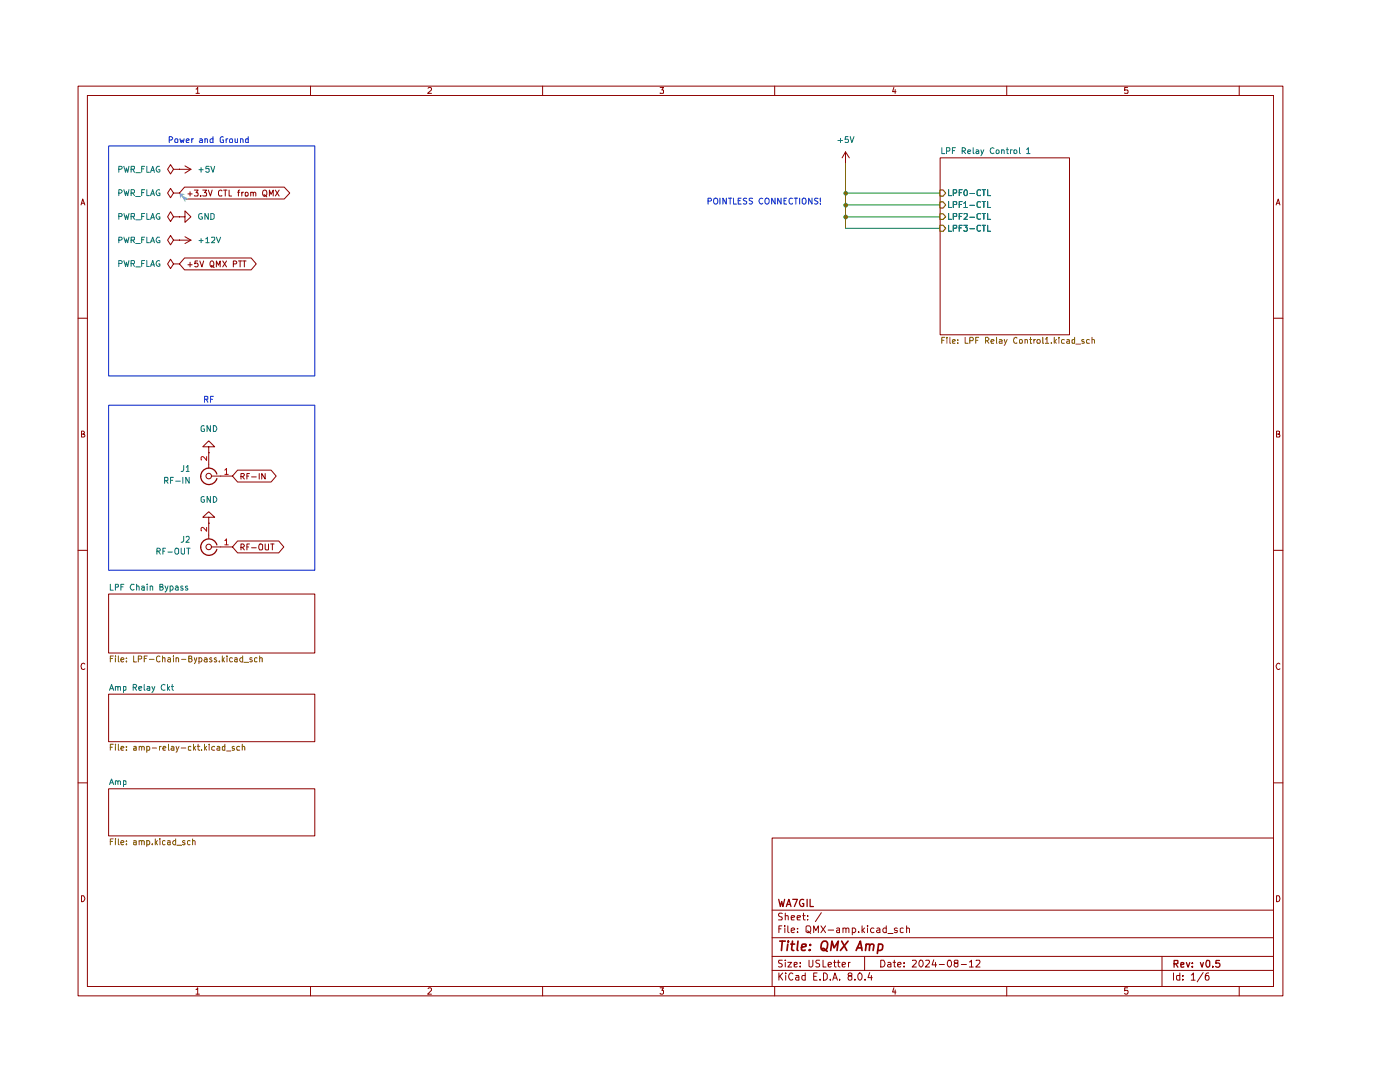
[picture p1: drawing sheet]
<svg xmlns="http://www.w3.org/2000/svg" width="279mm" height="216mm" viewBox="0 0 279 216" stroke-linecap="round" stroke-linejoin="round" font-family="sans-serif">
<g fill="none" stroke="#8e0200" stroke-width=".2">
<path d="M15.6 17.2h240.4v181.5h-240.4zM17.4 19h236.8v177.8h-236.8zM39.1 17.8l.4-.4v1.2M39.1 18.6h.7M62 17.2v1.8M85.4 17.6l.2-.2h.3l.2 .2v.3l-.8 .7h.8M108.3 17.2v1.8M131.7 17.4h.7l-.3 .5 .3 .1v.5h-.7M154.6 17.2v1.8M178.4 17.4l-.3 .9h.7M178.6 17.9v.7M200.9 17.2v1.8"/>
<path d="M225 17.4h-.5v.6l.5-.1 .1 .2-.1 .5-.5-.1M247.3 17.2v1.8M16.2 40.9l.3-1.2 .4 1.2M16.3 40.6h.5M254.7 40.9l.4-1.2 .3 1.2M254.8 40.6h.6M15.6 63.5h1.8M254.2 63.5h1.8M16.3 86.6l.5-.1v-.4l-.5-.1v1.2h.5l.1-.3-.3-.3M254.8 86.6l.6-.1v-.4l-.6-.1v1.2h.6v-.3l-.2-.3M15.6 109.8h1.8M254.2 109.8h1.8"/>
<path d="M16.9 132.5l-.2-.2a.65 .65 0 0 0-.5 .7 .65 .65 0 0 0 .5 .6l.2-.2M255.4 132.5l-.2-.2a.65 .65 0 0 0-.5 .7 .65 .65 0 0 0 .5 .6l.2-.2M15.6 156.2h1.8M254.2 156.2h1.8M16.3 178.7h.4a.66 .66 0 0 1 .2 .8 .66 .66 0 0 1-.6 .4zM154.1 167.2h100.1v29.6h-100.1zM254.8 178.7h.4a.66 .66 0 0 1 .2 .8 .66 .66 0 0 1-.6 .4zM39.1 197.4l.4-.3v1.3M39.1 198.4h.7M62 196.8v1.9M85.4 197.3l.2-.2h.3l.2 .2v.3l-.8 .8h.8M108.3 196.8v1.9"/>
<path d="M131.7 197.1h.7l-.3 .5 .3 .1v.5l-.2 .2h-.3l-.2-.2M154.1 193.6h100.1M154.1 190.8h100.1M154.1 187.1h100.1M154.1 181.6h100.1M154.6 196.8v1.9M155.4 194.1v1.5M155.4 185.3h.5M155.6 194.7l.6 .9M156 184.7h-.6v1.4M156.1 191.6h-.7v.6a.49 .49 0 0 1 .6 .1 .49 .49 0 0 1 0 .6h-.6M156.1 182.3h-.7a.49 .49 0 0 0 .1 .5 .49 .49 0 0 0 .5 .2v.6h-.6"/>
<path d="M156.2 194.1l-.8 .9M156.6 184.7v.1M156.6 185.2v.9M156.7 191.6v.1M156.7 182.8l.5-.1 .1 .9M156.7 182.2v1.4M156.7 192v1M156.8 194.1v.2M156.8 194.6v1M157.2 192h.8l-.8 1h.8M157.2 184.7v1.2l.3 .2M157.9 185.7l.7-.2-.2-.3-.5 .1v.6l.3 .2 .3-.1"/>
<path d="M157.9 183.1l.7-.1-.1-.3h-.5l-.1 .2 .1 .7h.5M158.2 194.3a.55 .55 0 0 0-.7 0 .55 .55 0 0 0-.1 .7l.2 .3a.37 .37 0 0 0 .3 .3 .37 .37 0 0 0 .3-.2M158.5 192.5l.6-.1v-.3h-.6v.8h.6M158.8 194.6h.5l.1 1M159.1 183.1l.7-.1-.1-.3h-.5l-.1 .2 .1 .7h.5M159.2 185.9v.2M159.2 185.3h.1M159.4 195h-.4l-.3 .2 .3 .4 .4-.1M159.7 192.8v.2M159.7 192.1v.1M160.2 182.7h.5M160.4 182.2v1.2v.2h.3"/>
<path d="M160.7 194.6h-.5l-.2 .3v.4l.3 .3 .4-.1M160.7 194.1v1.5M160.9 184.9l.1-.2h.5a.86 .86 0 0 1 0 1.3l-.3 .1-.3-.2zM161.1 185.8l.7 .5M161.2 183.5v.1M161.2 182.7v.2M161.5 191.6v1.2l.2 .2h.3l.2-.3v-1.1M162.4 186.1v-1.4l.4 1 .5-1v1.4M162.4 194.8h.5M163.1 194.1h-.7v1.5h.7M163.6 191.6h-.6l-.2 .3 .2 .3 .6 .2v.4l-.3 .2-.5-.1M163.7 195.4v.2"/>
<path d="M163.8 184.7l1 1.4M163.9 182.1l-1.2 1.8M164.3 191.6v1.4h.5M164.3 194.1h.4l.4 .4v.7l-.4 .4h-.4zM164.8 184.7l-1 1.4M165.3 192.5l.6-.1v-.3l-.5-.1-.1 .2v.6l.1 .2 .5-.1M165.3 185.6h1.1M165.7 195.4v.2M166.2 195.6l.4-1.5 .5 1.5M166.4 192h.5M166.4 195.2h.6M166.5 191.6v1.2l.4 .2"/>
<path d="M167 185.3h.6v.8M167.1 192h.5M167.3 191.6v1.2l.3 .2M167.6 195.4v.2M167.6 185.5l-.6 .2v.3h.6M168.1 192.5l.6-.1v-.3l-.5-.1-.1 .2v.6l.1 .2 .5-.1M168.2 185.3l.3-.1 .3 .1v.8M168.2 185.2v.9M168.8 185.3l.3-.1 .3 .1v.8M169.3 192v1M169.5 194.7l-.3-.2 .3-.4 .5 .2-.1 .3a.56 .56 0 0 0-.5 .3 .56 .56 0 0 0-.1 .6l.5 .1 .2-.2v-.5l-.2-.2M169.7 192l-.4 .3"/>
<path d="M170.1 185.3l.4-.1 .3 .2v.4l-.3 .3-.4-.1M170.1 185.2v1.3M170.6 195.4v.2M171.4 185.9v.2M171.5 194.1a.75 .75 0 0 1 .6 .8 .75 .75 0 0 1-.6 .7 .92 .92 0 0 1 0-1.5zM172 184.7v1.4M172.1 185.6l.5 .5M172.6 185.2l-.6 .5M172.6 190.8v2.8M172.6 195.4v.2M173.1 184.7v.1M173.1 185.2v.9"/>
<path d="M173.6 194.1l-.4 1h.9M173.9 194.6v1M174.4 185.3l-.4-.1-.3 .2v.4l.3 .3 .4-.1M175 185.3l.4-.1 .2 .1v.8M175.6 185.5l-.7 .3v.1l.3 .2 .4-.1M175.8 191.6h.6a.76 .76 0 0 1 .2 .9 .76 .76 0 0 1-.8 .5zM176.9 185.3l-.5-.1-.2 .2v.4l.2 .3 .5-.1M176.9 184.7v1.4M177.2 192.1l.3-.1 .3 .2v.8M177.2 186.3h1M177.8 192.4l-.7 .2 .2 .4 .5-.1M178.2 192h.5"/>
<path d="M178.4 197.1l-.3 .9h.7M178.5 191.6v1.3l.2 .1M178.6 197.5v.9M179.1 185.3l-.4-.1-.2 .1 .1 .3 .5 .1v.3h-.6M179.2 192.5l.6-.1-.1-.4-.5 .2v.6l.2 .2 .3-.1M180.3 185.3l-.4-.1-.2 .1v.6l.2 .2 .4-.1M180.4 192.8v.2M180.4 192.1v.1M180.9 185.3l.2-.1 .4 .1v.8M180.9 184.7v1.4M182.1 191.7l.6-.1 .2 .3-.9 1.1h.9M183.6 191.7v-.1a.68 .68 0 0 1 .7 .6 .68 .68 0 0 1-.6 .8 .89 .89 0 0 1-.1-1.3z"/>
<path d="M184.7 191.7l.7-.1 .1 .3-.8 1.1h.8M186.4 191.5l-.4 1h.9M186.7 192v1M187.5 192.4h1M189.2 191.7l.1-.1a.68 .68 0 0 1 .7 .6 .68 .68 0 0 1-.6 .8 .89 .89 0 0 1-.2-1.3zM190.7 192.2l-.3-.3 .1-.2 .6-.1 .1 .4-.6 .2-.2 .2v.3l.3 .3 .5-.2v-.5l-.3-.1M191.9 192.4h1M193.5 191.9h.1l.3-.3v1.4M193.5 193h.7M194.8 191.7l.7-.1 .1 .3-.9 1.1h.9M200.9 196.8v1.9M225 197.1h-.5v.6l.5-.1 .1 .2-.1 .5-.4 .1-.1-.2"/>
<path d="M231.9 190.8v6M234.2 194.1v1.5M235.5 194.6h-.6l-.1 .3 .1 .6h.6M235.5 194.1v1.5M236.1 195.4v.2M236.1 194.6v.2M237.7 194.6l.5-.5v1.5M237.7 195.6h.8M240.1 194.1l-1.2 1.8M241.2 194.1l-.4 .1-.3 .5 .1 .8h.6v-.8l-.4-.1-.3 .4M247.3 196.8v1.9"/>
</g>
<g fill="none" stroke="#8e0200" stroke-width=".25">
<path d="M155.4 179.5l.3 1.4 .3-1 .3 1 .3-1.4M158.2 179.5h.9l-.6 1.4M160.4 179.5a.66 .66 0 0 0-.9 .7 .66 .66 0 0 0 .9 .6v-.5h-.3M161.1 179.5v1.4M161.7 179.5v1.4h.6M156.9 180.9l.5-1.4 .5 1.4M157.1 180.5h.6M234.3 192.3l.8-.1v-.5l-.8-.1v1.4M234.7 192.3l.4 .7M235.7 192.5l.6-.1v-.2h-.6v.7h.6M236.8 192.1l.3 .9 .3-.9M238 192.8v.2"/>
<path d="M238 192.2h.1M239.6 192.1l.3 .9 .3-.9M240.8 191.6h.5l.1 .3v.8l-.3 .3a.82 .82 0 0 1-.3-1.4zM242 192.8v.2M243.4 191.6h-.7l-.1 .6h.8l.1 .5-.3 .3-.6-.2"/>
</g>
<g fill="none" stroke="#8e0200" stroke-width=".34">
<path d="M155.6 187.8h1.1M156.1 187.8l-.1 1.9M157.2 188.4l-.1 1.3M157.3 187.8v.2M157.8 188.4h.8M158.2 187.8l-.2 1.6 .1 .2 .3 .1M159.3 187.8l-.2 1.6 .2 .3M159.9 189.1l1-.3v-.3l-.6-.1-.3 .2v1h.7M161.6 189.5l.1 .1h-.2l.1-.1-.1 .2M161.7 188.5v.1M164.1 188l.3-.2h.4l.3 .2a1.3 1.3 0 0 1-.5 1.7 .6 .6 0 0 1-.8-.6zM164.2 189.2l.3 .1 .6 .5"/>
<path d="M165.8 189.7l.2-1.9 .5 1.3 .8-1.3-.3 1.9M168 187.8l1 1.9M169.2 187.8l-1.5 1.9M170.9 189.7l.8-1.9 .3 1.9M171.1 189.1h.9M172.8 188.6l.3-.2 .5 .1-.1 1.2M172.9 188.4l-.2 1.3M173.6 188.6a.47 .47 0 0 1 .4-.2 .47 .47 0 0 1 .4 .2l-.2 1.1M175.3 188.5l.6-.1 .2 .2v.7a.65 .65 0 0 1-.9 .3M175.3 188.4l-.2 1.8"/>
</g>
<path d="M187.6 42.7h.6l.5 .6-.5 .5h-.6z" fill="#fff"/>
<path d="M187.6 42.7h.6l.5 .6-.5 .5h-.6z" fill="none" stroke="#7d6000" stroke-width=".2"/>
<path d="M189.3 42.6v1.2h.6M190.2 43.2h.6l.1-.5-.7-.1v1.2M191.4 43.2h.5M192 42.6h-.6v1.2M192.4 42.7h.6v.4l-.6 .7h.6M193.5 43.3h1M195.7 42.7a.45 .45 0 0 0-.7 .1v.7a.45 .45 0 0 0 .7 .2M196 42.6h.7M196.3 42.6v1.2M197.1 42.6v1.2h.6" fill="none" stroke="#076f70" stroke-width=".2"/>
<path d="M187.6 45h.6l.5 .6-.5 .5h-.6z" fill="#fff"/>
<path d="M187.6 45h.6l.5 .6-.5 .5h-.6z" fill="none" stroke="#7d6000" stroke-width=".2"/>
<path d="M189.3 45v1.1h.6M190.2 45.6l.7-.1v-.5h-.7v1.1M191.4 45.5h.5M192 45h-.6v1.1M192.4 45h.6l-.3 .4 .3 .1v.5l-.1 .1h-.4l-.1-.1M193.5 45.6h1M195.7 45h-.5l-.2 .2 .1 .8 .2 .1 .4-.1M196 45h.7M196.3 45v1.1M197.1 45v1.1h.6" fill="none" stroke="#076f70" stroke-width=".2"/>
<path d="M187.6 40.3h.6l.5 .6-.5 .6h-.6z" fill="#fff"/>
<path d="M187.6 40.3h.6l.5 .6-.5 .6h-.6z" fill="none" stroke="#7d6000" stroke-width=".2"/>
<path d="M189.3 40.2v1.2h.6M190.2 40.8h.6l.1-.5-.7-.1v1.2M191.4 40.8h.5M192 40.2h-.6v1.2M192.4 40.6l.3-.4v1.2M192.4 41.4h.6M193.5 41h1M195.7 40.3a.45 .45 0 0 0-.7 .2v.6a.45 .45 0 0 0 .7 .2M196 40.2h.7M196.3 40.2v1.2M197.1 40.2v1.2h.6" fill="none" stroke="#076f70" stroke-width=".2"/>
<path d="M187.6 37.9h.6l.5 .6-.5 .6h-.6z" fill="#fff"/>
<path d="M187.6 37.9h.6l.5 .6-.5 .6h-.6z" fill="none" stroke="#7d6000" stroke-width=".2"/>
<path d="M189.3 37.8v1.2h.6M190.2 38.5h.6l.1-.1v-.4l-.1-.2h-.6v1.2M191.4 38.4h.5M192 37.8h-.6v1.2M192.5 37.9l.3-.1 .2 .3v.8l-.1 .1h-.4l-.1-.4zM193.5 38.6h1M195.7 38l-.4-.2-.3 .4v.6l.2 .2 .5-.1M196 37.8h.7M196.3 37.8v1.2M197.1 37.8v1.2h.6" fill="none" stroke="#076f70" stroke-width=".2"/>
<g fill="#fff">
<path d="M187.6 31.5h25.8v35.3h-25.8z"/>
<path d="M21.7 118.5h41.1v11.8h-41.1z"/>
<path d="M21.7 138.5h41.1v9.5h-41.1z"/>
<path d="M21.7 157.4h41.1v9.4h-41.1z"/>
<path d="M187.6 42.7h.6l.5 .6-.5 .5h-.6z"/>
</g>
<path d="M187.6 42.7h.6l.5 .6-.5 .5h-.6z" fill="none" stroke="#7d6000" stroke-width=".2"/>
<path d="M189.3 42.6v1.2h.6M190.2 43.2h.6l.1-.5-.7-.1v1.2M191.4 43.2h.5M192 42.6h-.6v1.2M192.4 42.7h.6v.4l-.6 .7h.6M193.5 43.3h1M195.7 42.7a.45 .45 0 0 0-.7 .1v.7a.45 .45 0 0 0 .7 .2M196 42.6h.7M196.3 42.6v1.2M197.1 42.6v1.2h.6" fill="none" stroke="#076f70" stroke-width=".2"/>
<path d="M187.6 45h.6l.5 .6-.5 .5h-.6z" fill="#fff"/>
<path d="M187.6 45h.6l.5 .6-.5 .5h-.6z" fill="none" stroke="#7d6000" stroke-width=".2"/>
<path d="M189.3 45v1.1h.6M190.2 45.6l.7-.1v-.5h-.7v1.1M191.4 45.5h.5M192 45h-.6v1.1M192.4 45h.6l-.3 .4 .3 .1v.5l-.1 .1h-.4l-.1-.1M193.5 45.6h1M195.7 45h-.5l-.2 .2 .1 .8 .2 .1 .4-.1M196 45h.7M196.3 45v1.1M197.1 45v1.1h.6" fill="none" stroke="#076f70" stroke-width=".2"/>
<path d="M187.6 40.3h.6l.5 .6-.5 .6h-.6z" fill="#fff"/>
<path d="M187.6 40.3h.6l.5 .6-.5 .6h-.6z" fill="none" stroke="#7d6000" stroke-width=".2"/>
<path d="M189.3 40.2v1.2h.6M190.2 40.8h.6l.1-.5-.7-.1v1.2M191.4 40.8h.5M192 40.2h-.6v1.2M192.4 40.6l.3-.4v1.2M192.4 41.4h.6M193.5 41h1M195.7 40.3a.45 .45 0 0 0-.7 .2v.6a.45 .45 0 0 0 .7 .2M196 40.2h.7M196.3 40.2v1.2M197.1 40.2v1.2h.6" fill="none" stroke="#076f70" stroke-width=".2"/>
<path d="M187.6 37.9h.6l.5 .6-.5 .6h-.6z" fill="#fff"/>
<g fill="none" stroke="#7d6000" stroke-width=".2">
<path d="M187.6 37.9h.6l.5 .6-.5 .6h-.6zM188 67.9h.4M188.6 67.3h-.6v1.2M189 67.3v.2M189 67.7v.8M189.6 67.3v1.2h.1M190.1 68.2l.6-.2-.2-.3-.4 .2v.4l.1 .2h.4M191.2 68.4v.1M191.2 67.8v.1M192.6 67.3v1.2h.6M193.5 68h.6l.1-.2v-.3l-.1-.2h-.6v1.2M194.7 67.9h.5"/>
<path d="M195.3 67.3h-.6v1.2M196.7 68h.4l.3-.4-.3-.3h-.4v1.2M196.9 68l.5 .5M197.8 68.2l.6-.2-.2-.3-.4 .2v.4l.1 .2h.4M198.9 67.3l.1 1.2M199.5 67.8l.3-.1 .2 .2v.6h-.5l-.1-.3 .6-.2M200.4 67.7l.3 .8M201 67.7l-.6 1.2M202.9 67.5l-.1-.2a.67 .67 0 0 0-.5 .5 .67 .67 0 0 0 .2 .7l.4-.1M203.5 67.8h.5v.7l-.5-.1zM204.6 67.8l.3-.1 .2 .2v.6M204.6 67.7v.8"/>
<path d="M205.5 67.7h.4M205.7 67.3v1.2h.2M206.3 67.7v.8M206.7 67.7l-.4 .1v.2M207 67.8h.5l.1 .5-.2 .2h-.3l-.2-.2zM208.1 67.3v1.2h.2M208.6 67.6h.2l.2-.3v1.2M208.6 68.5h.7M209.8 68.4v.1M210.4 67.3v1.2M210.5 68.1l.3 .4M210.8 67.7l-.4 .5"/>
<path d="M211.3 67.3v.2M211.3 67.7v.8M212.4 67.8a.36 .36 0 0 0-.6 .2l.1 .5h.5M212.9 67.8l.4-.1 .1 .2v.6h-.5v-.3l.5-.2M214.5 67.3v1.2h-.5v-.7h.5M214.7 68.7h.9M216.3 67.8h-.4v.3l.4 .1v.3h-.4M217.4 67.8a.36 .36 0 0 0-.6 .2l.1 .5h.5M217.9 67.8l.4-.1 .1 .2v.6M217.9 67.3v1.2M22 131.4h.4M22.6 130.9h-.6v1.2"/>
<path d="M23 130.9v.1M23 131.2v.9M23.6 130.9v1.1l.2 .1M24.1 131.7l.6-.1-.1-.4-.5 .2v.5l.2 .2 .3-.1M25.2 131.9v.2M25.2 131.3v.1M26.7 130.9v1.2h.6M27.6 131.5l.7-.1v-.4l-.7-.1v1.2M28.8 131.4h.4M29.4 130.9h-.6v1.2M29.8 131.6h.9M31.9 131a.45 .45 0 0 0-.7 .1l.1 .8 .3 .2 .3-.2"/>
<path d="M32.4 131.4l.2-.2 .3 .1v.8M32.4 130.9v1.2M33.5 131.3l.4-.1 .1 .2v.7M34 131.6h-.4l-.2 .1 .2 .4 .4-.1M34.6 130.9v.1M34.6 131.2v.9M35.1 131.4l.2-.2 .3 .2v.7M35.1 131.2v.9M36.2 131.6h.9M37.7 131.4h.5l.1-.4-.6-.1v1.2l.6-.1 .1-.3-.3-.3M38.8 131.2l.2 .9M39.3 131.2l-.3 .9-.2 .3"/>
<path d="M39.7 131.3l.3-.1 .3 .3-.1 .5h-.5M39.7 131.2v1.2M40.8 131.3l.3-.1 .2 .2v.7M41.3 131.6h-.4l-.2 .1 .2 .4 .4-.1M42.2 131.3l-.2-.1-.2 .3 .5 .4-.1 .2-.4-.1M43.2 131.3l-.3-.1-.1 .3 .5 .4-.2 .2-.3-.1M43.8 131.9v.2M44.4 130.9v1.2M44.4 131.6l.4 .5M44.8 131.2l-.4 .5M45.3 130.9v.1M45.3 131.2v.9"/>
<path d="M46.4 131.3l-.3-.1-.3 .3 .1 .5h.5M46.8 131.3h.5v.8M47.3 131.6l-.5 .1v.3h.5M48.4 131.3l-.3-.1-.3 .3v.3l.3 .3 .3-.1M48.4 130.9v1.2M48.7 132.2h.9M50.3 131.3h-.4v.3l.3 .1 .2 .2-.2 .2-.3-.1M51.3 131.3l-.3-.1-.2 .2v.5l.2 .2 .3-.1M51.8 131.4l.2-.2 .3 .1v.8M51.8 130.9v1.2M22 149.1h.4M22.6 148.5h-.6v1.2"/>
<path d="M23 148.5v.2M23 148.9v.8M23.6 148.5v1.2h.2M24.1 149.4l.6-.2-.1-.3-.5 .2v.4l.1 .2h.4M25.2 149.6v.1M25.2 149v.1M26.7 149h.5v.7h-.5v-.3l.5-.2M27.8 149l.3-.1 .2 .2v.6M27.8 148.9v.8M28.3 149.1l.1-.2 .4 .2v.6M29.3 149a.36 .36 0 0 1 .6 .2l-.1 .5h-.5M29.3 148.9v1.2"/>
<path d="M30.4 149.3h.8M31.8 148.9v.8M32.2 148.9l-.4 .3M32.5 149.4l.6-.2-.2-.3-.4 .2v.4l.1 .2h.4M33.6 148.5v1.2h.2M34.2 149l.3-.1 .2 .2v.6h-.5l-.1-.3 .6-.2M35.1 148.9l.3 .8M35.7 148.9l-.4 1.1-.2 .1M36.2 149.3h.9M38.1 149h-.5v.6l.5 .1M38.6 148.5v1.2M38.8 149.3l.2 .4"/>
<path d="M39 148.9l-.4 .5M39.4 148.9h.5M39.5 148.5v1l.1 .2h.3M40.2 149.6v.1M40.8 148.5v1.2M40.9 149.3l.3 .4M41.2 148.9l-.4 .5M41.7 148.5v.2M41.7 148.9v.8M42.8 149l-.3-.1-.3 .3v.3l.2 .2h.4M43.3 149l.4-.1 .2 .2v.6h-.6v-.3l.1-.1 .5-.1M44.9 148.5v1.2h-.5v-.7h.5"/>
<path d="M45.2 149.9h.9M46.7 149l-.2-.1-.2 .2 .2 .3h.2v.3h-.4M47.8 149a.36 .36 0 0 0-.6 .2l.1 .5h.5M48.3 149l.4-.1 .2 .2v.6M48.3 148.5v1.2M22 167.9h.4M22.6 167.4h-.6v1.2M23 167.4v.1M23 167.7v.9M23.6 167.4v1.1l.2 .1M24.1 168.1h.6l-.1-.4-.5 .2v.5l.2 .2 .3-.1M25.2 168.4v.2"/>
<path d="M25.2 167.8v.1M26.7 167.8h.5v.8M27.2 168.1h-.5v.4h.5M27.8 167.9l.1-.2 .4 .2v.7M27.8 167.7v.9M28.3 167.9l.1-.2 .4 .2v.7M29.3 167.8l.3-.1 .3 .3-.1 .5h-.5M29.3 167.7v1.2M30.4 168.4v.2M31 167.4v1.2M31.1 168.1l.3 .5M31.4 167.7l-.4 .5"/>
<path d="M31.9 167.4v.1M31.9 167.7v.9M32.9 167.8l-.3-.1-.2 .2v.5l.2 .2 .3-.1M33.4 167.8h.6v.8M34 168.1h-.6v.4h.6M35.1 167.8l-.4-.1-.2 .3v.3l.2 .3 .4-.1M35.1 167.4v1.2M35.3 168.7h.9M36.9 167.8l-.3-.1-.2 .2 .2 .2 .3 .1v.3h-.5M37.9 167.8l-.3-.1-.2 .2v.5l.2 .2 .3-.1M38.4 167.9l.2-.2 .3 .2v.7M38.4 167.4v1.2"/>
</g>
<g fill="none" stroke="#076f70" stroke-width=".2">
<path d="M188 29.5v1.1h.6M188.9 30.1h.5l.2-.1v-.4l-.2-.1h-.5v1.1M189.3 37.8v1.2h.6M190.1 30.1h.4M190.2 38.5h.6l.1-.1v-.4l-.1-.2h-.6v1.2M190.7 29.5h-.6v1.1M191.4 38.4h.5M192 37.8h-.6v1.2M192 30.1h.4l.3-.4-.3-.2h-.4v1.1M192.3 30.1l.4 .5M192.5 37.9l.3-.1 .2 .3v.8l-.1 .1h-.4l-.1-.4zM193.1 30.3l.6-.2-.2-.2-.4 .2v.4l.2 .1h.3"/>
<path d="M193.5 38.6h1M194.2 29.5v1.1h.2M194.8 30l.4-.1 .1 .2v.5M195.3 30.1l-.6 .3 .2 .2h.4M195.7 38l-.4-.2-.3 .4v.6l.2 .2 .5-.1M195.7 29.9l.3 .7M196 37.8h.7M196.3 29.9l-.6 1.2M196.3 37.8v1.2M197.1 37.8v1.2h.6M198.4 29.6l-.3-.1a.6 .6 0 0 0-.5 .6 .6 .6 0 0 0 .5 .5h.3M199 29.9l.3 .1 .1 .1v.4l-.3 .1-.3-.1z"/>
<path d="M199.9 30l.3-.1 .2 .2v.5M199.9 29.9v.7M200.8 29.9h.5M201 29.5v1.1h.3M201.7 29.9v.7M202 29.9l-.3 .1v.1M202.4 30h.5v.6h-.5zM203.5 29.5v1.1h.1M204.9 29.8l.3-.3v1.1M204.9 30.6h.7M22 116.6v1.2h.6M23 117.2l.6-.1-.1-.5h-.5v1.2"/>
<path d="M24.1 117.1h.5M24.7 116.6h-.6v1.2M26.8 116.7l-.6-.1a.67 .67 0 0 0-.2 .7 .67 .67 0 0 0 .5 .5l.3-.2M27.3 117.1l.1-.2 .4 .2v.7M27.3 116.6v1.2M28.3 117h.5v.8M28.8 117.3h-.5v.4h.5M29.4 116.6v.1M29.4 116.9v.9M30 117.1l.1-.2 .4 .2v.7M30 116.9v.9M31.9 117.1h.5v-.5h-.5v1.2h.4l.3-.5-.3-.2"/>
<path d="M32.9 116.9l.4 .9M33.5 116.9l-.4 1.2h-.2M34 117l.3-.1 .2 .3v.5h-.5M34 116.9v1.2M35.1 117l.3-.1 .2 .2v.7M35.6 117.3h-.5l-.1 .1 .1 .4 .5-.1M36.5 117h-.4v.3h.3l.2 .3-.2 .2-.3-.1M37.4 117l-.2-.1-.2 .3 .5 .4-.2 .2-.3-.1M21.8 137.8l.5-1.2 .4 1.2M22 137.4h.5M23 137.1l.5-.1v.8M23 137v.8"/>
<path d="M23.5 137.2l.1-.2h.4v.8M24.6 137.7h.5v-.7h-.5v1.2M26.6 137.2h.6v-.5l-.6-.1v1.2M26.8 137.2l.5 .6M27.7 137.3l.6-.1-.1-.2h-.4l-.1 .2v.4l.2 .2 .3-.1M28.8 136.6v1.1l.2 .1M29.4 137h.4l.1 .8M29.9 137.2l-.5 .1-.1 .2 .2 .3 .4-.1M30.3 137l.3 .8M30.9 137l-.4 1.1-.2 .1M32.9 136.7l-.2-.1a.6 .6 0 0 0-.5 .6 .6 .6 0 0 0 .5 .6l.2-.1M33.4 136.6v1.2"/>
<path d="M33.5 137.3l.4 .5M33.9 137l-.5 .4M34.2 137h.4M34.4 136.6v1l.2 .2M21.8 156.5l.5-1.1 .4 1.1M22 156.2h.5M23 155.9l.4-.1 .1 .2v.5M23 155.8v.7M23.5 156l.2-.2 .3 .2v.5M24.6 155.9h.5v.6h-.5M24.6 155.8v1.2"/>
</g>
<g fill="none" stroke="#8e0200" stroke-width=".2">
<path d="M34.6 33.8l-.6-.9-.6 .9 .6 .9 .6-.9h1.2M34.6 38.5l-.6-.9-.6 .9 .6 1 .6-1h1.2M35.8 33.8h.1M35.8 38.5h.1M35.8 33.8h2.3M36.8 37.3h19.9l1.1 1.2-1.1 1.2h-19.9l-1-1.2zM36.9 33.1l1.2 .7M37.5 38.7h.9M37.9 38.3v.8M38.1 33.8l-1.2 .7M38.8 37.9h.7l-.4 .5h.4v.7l-.7-.1M40 39v.1"/>
<path d="M40.5 37.9h.7l-.4 .5h.3v.7l-.6-.1M41.6 37.9l.4 1.2 .3-1.2M44.3 38.1l-.4-.2-.3 .4v.6l.2 .2 .5-.1M44.6 37.9h.7M45 37.9v1.2M45.7 37.9v1.2h.5M47.4 38.4h.4M47.8 37.9l-.2 .1v1.1M48.3 38.4v.7M48.6 38.4h-.3v.2M48.9 38.4h.5v.7l-.5-.1zM50 38.4h.4l.1 .1v.6"/>
<path d="M50 38.4v.7M50.5 38.5l.2-.1 .4 .1v.6M52.5 38.1l.2-.2 .4 .1a.87 .87 0 0 1 0 1.1h-.5l-.2-.3zM52.7 38.9l.6 .4M53.8 39.1v-1.2l.3 .9 .4-.9v1.2M54.9 37.9l.8 1.2M55.7 37.9l-.8 1.2M168.7 32.6h.1M168.7 30.3l-.6 1.2M168.7 30.3v2.3M168.7 30.3l.8 1.2M187.6 31.5h25.8v35.3h-25.8z"/>
<path d="M34.6 43.3l-.6-1.1-.6 1.1 .6 .9 .6-.9h1.2M34.6 47.9l-.6-.9-.6 .9 .6 1 .6-1h1.2M34.6 52.7l-.6-1-.6 1 .6 .9 .6-.9h1.2M35.8 43.3h.1M35.8 47.9h.1M35.8 43.3h1.1v-1.2l1.2 1.2-1.2 1.1v-1.1M35.8 52.7h.1M35.8 47.9h2.3M36.8 51.5h13.3l1 1.2-1 1.1h-13.3l-1-1.1zM36.9 47.2l1.2 .7M37.5 52.8h.9M37.9 52.3v1"/>
<path d="M38.1 47.9l-1.2 .7M39.5 52.1h-.6v.6l.1-.2 .5 .1v.6h-.6M39.9 52.1l.4 1.2 .3-1.2M42 52.2l.4-.1a.65 .65 0 0 1 .3 .6 .65 .65 0 0 1-.5 .6 .82 .82 0 0 1-.2-1.1zM42.2 53l.6 .3M43.2 53.3v-1.2l.4 .8 .3-.8v1.2M44.4 52.1l.8 1.2M45.2 52.1l-.8 1.2M46.6 52.7h.5l.1-.2v-.3l-.6-.1v1.2M47.6 52.1h.7M47.9 52.1v1.2M48.4 52.1h.7"/>
<path d="M48.8 52.1v1.2M41.7 89.2h1.1l-1.1-1.2-1.2 1.2h1.2v1.1M41.7 90.3h.1M41.7 90.3v3.1M42.2 95h4.2M47.4 93.8h6.7l1 1.2-1 1.2h-6.7l-1-1.2zM48.1 95.1h.4l.3-.4-.2-.2h-.5v1.1M48.3 95.1l.5 .5M49.3 95h.3M49.8 94.5h-.5v1.1M50.2 95.2h.9M51.7 94.5v1.1"/>
<path d="M52.9 94.5v1.1l-.7-1.1v1.1M21.7 118.5h41.1v11.8h-41.1zM41.7 103.2h1.1l-1.1-1.1-1.2 1.1h1.2v1.2M41.7 104.4h.1M41.7 104.4v3M42.2 109.1h4.2M47.4 107.9h8.2l1 1.2-1 1.2h-8.2l-1-1.2zM48.1 109.2h.4l.3-.4-.3-.3h-.4v1.2M48.3 109.2l.5 .5M49.3 109.1h.3M49.8 108.5h-.5v1.2M50.2 109.3h.9"/>
<path d="M51.9 108.5l.5 .2v.9l-.2 .1h-.4a.86 .86 0 0 1 .1-1.2zM52.9 108.5v1.1l.2 .1 .5-.1v-1.1M54 108.5h.7M54.4 108.5v1.2M21.7 138.5h41.1v9.5h-41.1zM21.7 157.4h41.1v9.4h-41.1z"/>
<circle cx="41.7" cy="95" r=".55"/>
<circle cx="41.7" cy="109.1" r=".55"/>
</g>
<path d="M43.3 94.6a1.64 1.64 0 0 0-2.6-.9 1.64 1.64 0 0 0 .1 2.7 1.64 1.64 0 0 0 2.5-.9M43.3 108.7a1.65 1.65 0 0 0-2.5-.9 1.65 1.65 0 0 0-.1 2.7 1.65 1.65 0 0 0 2.6-.9" fill="none" stroke="#8e0200" stroke-width=".25"/>
<path d="M41.2 91.1v.8l-.7-.8-.4 .2 .1 .5M44.9 93.8l.3-.3v1.2M44.9 94.7h.7M41.2 105.2v.8l-.7-.8-.4 .2 .1 .5M44.9 107.9l.3-.4v1.2M44.9 108.7h.7" fill="none" stroke="#b10300" stroke-width=".2"/>
<path d="M168.7 32.6v13h18.9M168.7 38.5h18.9M168.7 43.3h18.9M168.7 40.9h18.9" fill="none" stroke="#1c9e00" stroke-width=".2"/>
<g fill="none" stroke="#0020cc" stroke-width=".2">
<path d="M21.7 29.1h41.1v45.9h-41.1zM33.8 27.9h.4l.3-.4-.3-.2h-.4v1.1M35 27.8h.5l-.1 .6h-.4zM35.9 27.7l.3 .7 .1-.5 .3 .5 .1-.7M37.2 28.1l.6-.2-.2-.2-.4 .2v.4l.1 .1h.4M38.3 27.7v.7M38.6 27.7l-.3 .1v.1M39.9 27.8l.3-.1 .2 .2v.5h-.5l-.1-.2 .6-.3M40.9 27.8h.5v.6M40.9 27.7v.7M42.5 27.3v1.1h-.4l-.2-.1 .1-.5h.5M44.5 27.3h-.2l-.4 .3v.6l.2 .2h.5v-.5h-.2"/>
<path d="M45.1 27.7v.7M45.5 27.7l-.4 .2M45.9 27.8h.5l-.1 .6h-.4zM46.9 27.7l.1 .7h.4M47.4 27.7v.7M48 27.8l.3-.1 .2 .2v.5M48 27.7v.7M49.5 27.3v1.1h-.4l-.1-.6h.5M142.5 39.7l.2-.2a.6 .6 0 0 1 .6 .6 .6 .6 0 0 1-.6 .6l-.3-.4zM143.7 39.5v1.2M144.9 39.5v1.2l-.6-1.2v1.2M145.4 39.5h.6"/>
<path d="M145.7 39.5v1.2M146.4 39.5v1.2h.6M147.9 39.5h-.6v1.2h.6M149 39.6l-.4-.1-.3 .3 .2 .2 .5 .2v.4l-.2 .1-.5-.1M150.2 39.6h-.7v.4l.7 .4-.3 .3-.4-.1M152.2 39.6l-.3-.1a.6 .6 0 0 0-.4 .7l.4 .5 .3-.1M152.7 39.7l.3-.2a.6 .6 0 0 1 .5 .6 .6 .6 0 0 1-.5 .6l-.3-.4zM154.7 39.5v1.2l-.7-1.2v1.2M155.9 39.5v1.2l-.7-1.2v1.2M157 39.5h-.5v1.2h.5M158.2 39.6a.45 .45 0 0 0-.7 .2l.1 .8 .2 .1 .4-.1M158.5 39.5h.7"/>
<path d="M158.8 39.5v1.2M159.6 39.5v1.2M160.1 39.7l.5-.2a.65 .65 0 0 1 .3 .7 .65 .65 0 0 1-.5 .5l-.3-.1zM162.1 39.5v1.2l-.7-1.2v1.2M163.2 39.6h-.6v.4l.6 .2v.3l-.2 .2-.4-.1M163.7 39.5v.7M141.3 40.1l.6-.1v-.4l-.6-.1v1.2M147.3 40h.4M156.5 40h.3M163.7 40.6v.1M40.8 79.7h.6l.1-.5-.7-.1v1.2M41.1 79.7l.4 .6"/>
<path d="M42 79.7h.4M42.6 79.1h-.6v1.2M21.7 80.9h41.1v32.9h-41.1z"/>
</g>
<path d="M187.6 42.7h.6l.5 .6-.5 .5h-.6z" fill="#fff"/>
<path d="M187.6 42.7h.6l.5 .6-.5 .5h-.6z" fill="none" stroke="#7d6000" stroke-width=".2"/>
<path d="M189.3 42.6v1.2h.6M190.2 43.2h.6l.1-.5-.7-.1v1.2M191.4 43.2h.5M192 42.6h-.6v1.2M192.4 42.7h.6v.4l-.6 .7h.6M193.5 43.3h1M195.7 42.7a.45 .45 0 0 0-.7 .1v.7a.45 .45 0 0 0 .7 .2M196 42.6h.7M196.3 42.6v1.2M197.1 42.6v1.2h.6" fill="none" stroke="#076f70" stroke-width=".2"/>
<path d="M187.6 45h.6l.5 .6-.5 .5h-.6z" fill="#fff"/>
<path d="M187.6 45h.6l.5 .6-.5 .5h-.6z" fill="none" stroke="#7d6000" stroke-width=".2"/>
<path d="M189.3 45v1.1h.6M190.2 45.6l.7-.1v-.5h-.7v1.1M191.4 45.5h.5M192 45h-.6v1.1M192.4 45h.6l-.3 .4 .3 .1v.5l-.1 .1h-.4l-.1-.1M193.5 45.6h1M195.7 45h-.5l-.2 .2 .1 .8 .2 .1 .4-.1M196 45h.7M196.3 45v1.1M197.1 45v1.1h.6" fill="none" stroke="#076f70" stroke-width=".2"/>
<path d="M187.6 40.3h.6l.5 .6-.5 .6h-.6z" fill="#fff"/>
<path d="M187.6 40.3h.6l.5 .6-.5 .6h-.6z" fill="none" stroke="#7d6000" stroke-width=".2"/>
<path d="M189.3 40.2v1.2h.6M190.2 40.8h.6l.1-.5-.7-.1v1.2M191.4 40.8h.5M192 40.2h-.6v1.2M192.4 40.6l.3-.4v1.2M192.4 41.4h.6M193.5 41h1M195.7 40.3a.45 .45 0 0 0-.7 .2v.6a.45 .45 0 0 0 .7 .2M196 40.2h.7M196.3 40.2v1.2M197.1 40.2v1.2h.6" fill="none" stroke="#076f70" stroke-width=".2"/>
<path d="M187.6 37.9h.6l.5 .6-.5 .6h-.6z" fill="#fff"/>
<path d="M187.6 37.9h.6l.5 .6-.5 .6h-.6z" fill="none" stroke="#7d6000" stroke-width=".2"/>
<path d="M189.3 37.8v1.2h.6M190.2 38.5h.6l.1-.1v-.4l-.1-.2h-.6v1.2M191.4 38.4h.5M192 37.8h-.6v1.2M192.5 37.9l.3-.1 .2 .3v.8l-.1 .1h-.4l-.1-.4zM193.5 38.6h1M195.7 38l-.4-.2-.3 .4v.6l.2 .2 .5-.1M196 37.8h.7M196.3 37.8v1.2M197.1 37.8v1.2h.6" fill="none" stroke="#076f70" stroke-width=".2"/>
<g fill="#1c9e00">
<circle cx="168.8" cy="43.3" r=".47"/>
<circle cx="168.8" cy="40.9" r=".47"/>
<circle cx="168.8" cy="38.6" r=".47"/>
</g>
<g fill="none" stroke="#076f70" stroke-width=".2">
<path d="M23.7 33.8l.6-.1 .1-.3-.2-.2h-.5v1.2M23.7 38.5h.4l.3-.4-.3-.3h-.4v1.2M24.7 33.2l.4 1.2 .1-.9 .3 .9 .2-1.2M24.7 37.8l.4 1.2 .1-.8 .3 .8 .2-1.2M26.2 33.8l.6-.1v-.4l-.6-.1v1.2M26.2 38.5h.5l.1-.1v-.4l-.1-.2h-.5v1.2M26.5 33.8l.3 .6M26.5 38.5l.3 .5M27.1 34.5h.9M27.1 39.2h.9M28.3 33.7h.4M28.3 38.4h.4"/>
<path d="M28.9 33.2h-.6v1.2M28.9 37.8h-.6v1.2M29.3 33.2v1.2h.5M29.3 37.8v1.2h.5M30.1 34.4l.4-1.2 .3 1.2M30.1 39l.4-1.2 .3 1.2M30.1 34h.6M30.1 38.7h.6M31.8 33.2h-.4a.67 .67 0 0 0-.2 .7 .67 .67 0 0 0 .5 .5l.2-.2v-.3h-.2M31.8 37.9l-.1-.1a.66 .66 0 0 0-.5 .5 .66 .66 0 0 0 .2 .7l.5-.1v-.4h-.2M39.7 33.9h.9M40.1 33.4v1"/>
<path d="M41.7 33.2h-.6v.5h.6v.5l-.1 .2h-.4l-.1-.2M42.1 33.2l.4 1.2 .3-1.2M167.2 28h.9M167.7 27.6v.8M169.2 27.3h-.5v.6l.5-.1 .1 .1v.4l-.1 .1h-.5M169.7 27.3l.3 1.1 .4-1.1M23.7 43.2h.5l.2-.2-.1-.3-.6-.1v1.2M23.7 47.9l.6-.1 .1-.3-.2-.2h-.5v1.1M23.7 52.6h.5l.2-.2-.1-.3-.6-.1v1.2M24.7 42.6l.4 1.2 .1-.9 .3 .9 .2-1.2M24.7 47.3l.4 1.1 .1-.7 .3 .7 .2-1.1M24.7 52l.4 1.2 .1-.9 .3 .9 .2-1.2"/>
<path d="M26.2 43.2h.6v-.5l-.6-.1v1.2M26.2 47.9l.6-.1v-.4l-.6-.1v1.1M26.2 52.6h.6v-.5l-.6-.1v1.2M26.5 43.2l.3 .6M26.5 47.9l.3 .5M26.5 52.6l.3 .6M27.1 43.9h.9M27.1 48.6h.9M27.1 53.3h.9M28.3 43.2h.4M28.3 47.8h.4M28.3 52.6h.4"/>
<path d="M28.9 42.6h-.6v1.2M28.9 47.3h-.6v1.1M28.9 52h-.6v1.2M29.3 42.6v1.2h.5M29.3 47.3v1.1h.5M29.3 52v1.2h.5M30.1 43.8l.4-1.2 .3 1.2M30.1 48.4l.4-1.1 .3 1.1M30.1 53.2l.4-1.2 .3 1.2M30.1 43.4h.6M30.1 48.1h.6M30.1 52.8h.6"/>
<path d="M31.8 42.7a.54 .54 0 0 0-.6 .5 .54 .54 0 0 0 .7 .5v-.4h-.2M31.8 47.3h-.4l-.2 .5 .2 .6 .5-.1v-.3h-.2M31.8 52.1a.54 .54 0 0 0-.6 .5 .54 .54 0 0 0 .7 .5v-.4h-.2M39.7 48h.9M40.1 47.6v.8M40.3 42.7l-.3-.1a.61 .61 0 0 0-.4 .6 .61 .61 0 0 0 .5 .6l.3-.1v-.4h-.3M41.1 47.7l.3-.4v1.1M41.1 48.4h.6M41.6 42.6v1.2l-.7-1.2v1.2M42.1 42.6h.3l.4 .2v.7l-.4 .3h-.3zM42.2 47.4l.6-.1v.5l-.6 .6h.6M43.2 47.3l.4 1.1 .4-1.1"/>
<path d="M32.9 95.9h.5l.1-.1v-.4l-.1-.2h-.5v1.2M33.2 95.9l.3 .5M34 95.8h.5M34.6 95.2h-.6v1.2M35.1 96h.9M36.5 95.2v1.2M36.7 92.9v.8l-.2 .4h-.3M37.2 93.2l.3-.3v1.2M37.2 94.1h.6M37.8 95.2v1.2l-.7-1.2v1.2M40.7 85l-.2-.1-.4 .4v.6l.2 .2 .5-.1v-.4h-.2M40.7 99.1h-.2l-.4 .2v.7l.4 .2h.3v-.5h-.2"/>
<path d="M42 84.9v1.2l-.7-1.2v1.2M42 99.1v1.1l-.7-1.1v1.1M42.6 84.9a.66 .66 0 0 1 .6 .5 .66 .66 0 0 1-.2 .7h-.4zM42.6 99.1a.6 .6 0 0 1 .7 .6 .6 .6 0 0 1-.7 .5zM31.3 110h.5l.2-.2-.1-.3-.6-.1v1.2M31.6 110l.4 .6M32.5 110h.4M33 109.4h-.5v1.2M33.5 110.2h.9M35.1 109.4l.5 .2v.8l-.5 .2a.78 .78 0 0 1 0-1.2zM36.2 109.4v.9l.2 .3 .4-.1v-1.1M36.7 107v.9l-.2 .2-.3 .1"/>
<path d="M37.2 107.2l.4-.2 .2 .2v.3l-.7 .7h.7M37.3 109.4h.6M37.6 109.4v1.2"/>
</g>
<path d="M35.9 38.6l1.1 .1-.6 .3 1.2 .7-.6 .1v.5l-.8-1.2-.3 .6z" fill="#6bc9ca"/>
</svg>
